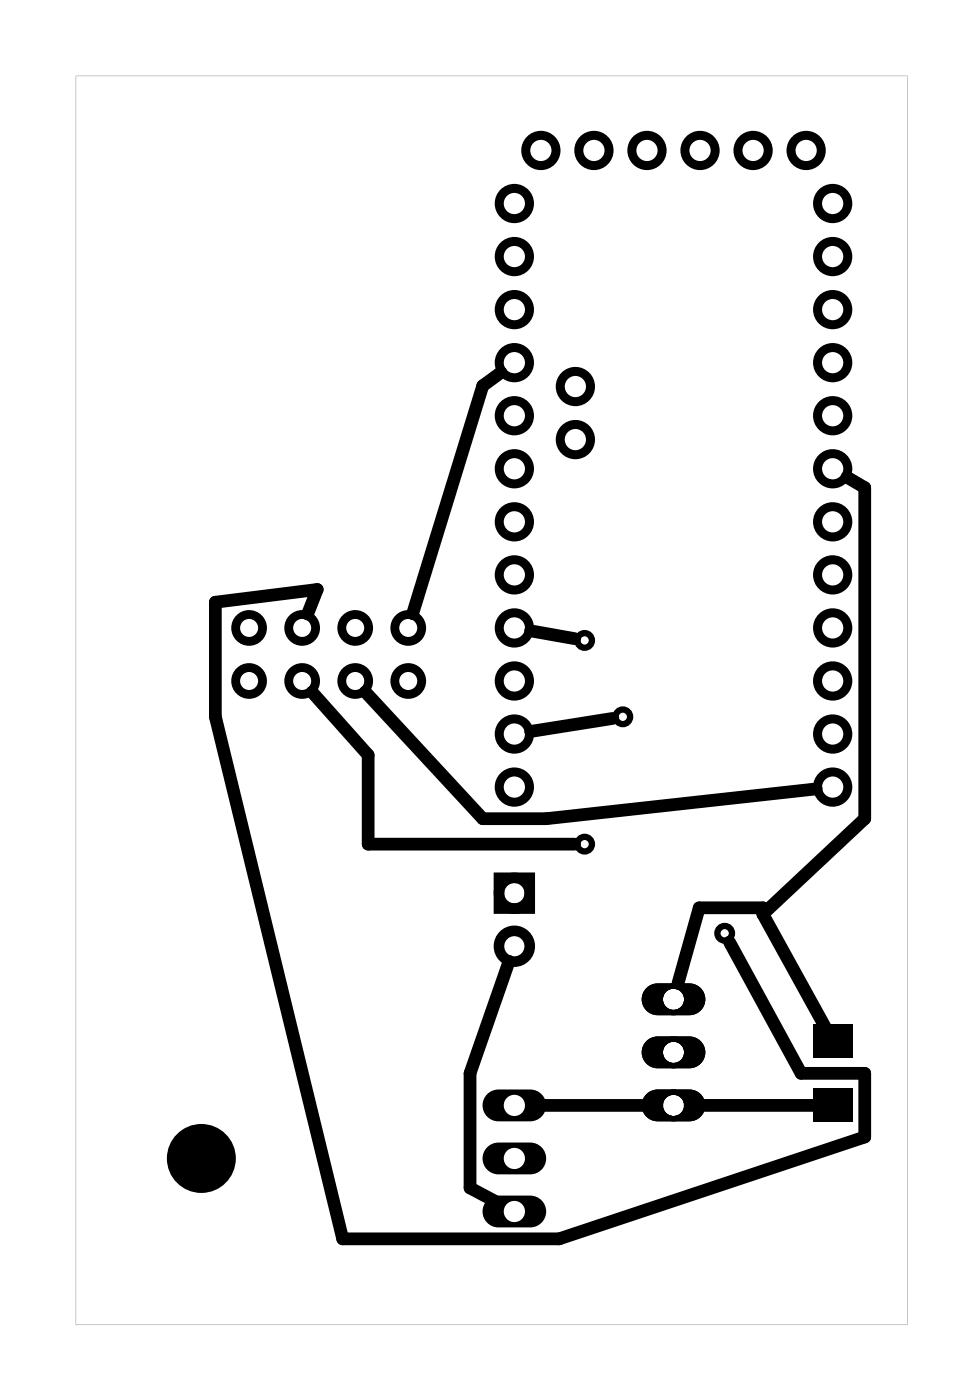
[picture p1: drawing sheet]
<svg xmlns="http://www.w3.org/2000/svg" width="47mm" height="67mm" viewBox="0 0 47 67" stroke-linecap="round" stroke-linejoin="round" font-family="sans-serif">
<g fill="#000">
<path d="M38.9 52.1h1.9v1.6h-1.9zM38.9 49h1.9v1.6h-1.9z"/>
<path d="M3.6 3.6v59.8h39.8v-59.8zM3.6 3.6h39.8v59.8h-39.8z"/>
<path d="M23.3 52.4a.76 .76 0 0 0-.1 .8 .76 .76 0 0 0 .7 .5h1.5a.76 .76 0 0 0 .7-.8 .76 .76 0 0 0-.7-.7h-1.5zM24.1 52.9a.51 .51 0 0 1 1 0 .51 .51 0 0 1-1 0z"/>
<path d="M23.3 54.9a.76 .76 0 0 0-.1 .9 .76 .76 0 0 0 .7 .4h1.5a.76 .76 0 0 0 .7-.7 .76 .76 0 0 0-.7-.8h-1.5zM24.1 55.5a.51 .51 0 0 1 1 0 .51 .51 0 0 1-1 0z"/>
<path d="M23.3 57.5a.76 .76 0 0 0-.1 .8 .76 .76 0 0 0 .7 .5h1.5a.76 .76 0 0 0 .7-.8 .76 .76 0 0 0-.7-.8h-1.5zM24.1 58a.51 .51 0 0 1 1 0 .51 .51 0 0 1-1 0z"/>
<path d="M30.9 47.3a.76 .76 0 0 0-.1 .8 .76 .76 0 0 0 .7 .5h1.5a.76 .76 0 0 0 .8-.8 .76 .76 0 0 0-.8-.7h-1.5zM31.7 47.8a.55 .55 0 0 1 1.1 0 .55 .55 0 0 1-1.1 0z"/>
<path d="M30.9 49.8a.76 .76 0 0 0-.1 .9 .76 .76 0 0 0 .7 .4h1.5a.76 .76 0 0 0 .8-.7 .76 .76 0 0 0-.8-.8h-1.5zM31.7 50.4a.55 .55 0 0 1 1.1 0 .55 .55 0 0 1-1.1 0z"/>
<path d="M30.9 52.4a.76 .76 0 0 0-.1 .8 .76 .76 0 0 0 .7 .5h1.5a.76 .76 0 0 0 .8-.8 .76 .76 0 0 0-.8-.7h-1.5zM31.7 52.9a.55 .55 0 0 1 1.1 0 .55 .55 0 0 1-1.1 0z"/>
<path d="M30.9 47.3a.76 .76 0 0 0-.1 .8 .76 .76 0 0 0 .7 .5h1.5a.76 .76 0 0 0 .8-.8 .76 .76 0 0 0-.8-.7h-1.5zM31.7 47.8a.55 .55 0 0 1 1.1 0 .55 .55 0 0 1-1.1 0z"/>
<path d="M30.9 49.8a.76 .76 0 0 0-.1 .9 .76 .76 0 0 0 .7 .4h1.5a.76 .76 0 0 0 .8-.7 .76 .76 0 0 0-.8-.8h-1.5zM31.7 50.4a.55 .55 0 0 1 1.1 0 .55 .55 0 0 1-1.1 0z"/>
<path d="M30.9 52.4a.76 .76 0 0 0-.1 .8 .76 .76 0 0 0 .7 .5h1.5a.76 .76 0 0 0 .8-.8 .76 .76 0 0 0-.8-.7h-1.5zM31.7 52.9a.55 .55 0 0 1 1.1 0 .55 .55 0 0 1-1.1 0z"/>
</g>
<g fill="none" stroke="#000" stroke-width=".43">
<circle cx="24.6" cy="9.7" r=".72"/>
<circle cx="24.6" cy="17.4" r=".72"/>
<circle cx="24.6" cy="19.9" r=".72"/>
<circle cx="24.6" cy="14.8" r=".72"/>
<circle cx="24.6" cy="12.3" r=".72"/>
<circle cx="25.9" cy="7.2" r=".72"/>
<circle cx="27.5" cy="18.5" r=".72"/>
<circle cx="28.4" cy="7.2" r=".72"/>
<circle cx="31" cy="7.2" r=".72"/>
<circle cx="33.5" cy="7.2" r=".72"/>
<circle cx="36.1" cy="7.2" r=".72"/>
<circle cx="38.6" cy="7.2" r=".72"/>
<circle cx="39.9" cy="9.7" r=".72"/>
<circle cx="39.9" cy="19.9" r=".72"/>
<circle cx="39.9" cy="17.4" r=".72"/>
<circle cx="39.9" cy="14.8" r=".72"/>
<circle cx="39.9" cy="12.3" r=".72"/>
<circle cx="24.6" cy="30.1" r=".72"/>
<circle cx="24.6" cy="32.6" r=".72"/>
<circle cx="24.6" cy="37.7" r=".72"/>
<circle cx="24.6" cy="35.1" r=".72"/>
<circle cx="24.6" cy="27.5" r=".72"/>
<circle cx="24.6" cy="22.4" r=".72"/>
<circle cx="24.6" cy="25" r=".72"/>
<circle cx="27.5" cy="21" r=".72"/>
<circle cx="39.9" cy="35.1" r=".72"/>
<circle cx="39.9" cy="32.6" r=".72"/>
<circle cx="39.9" cy="30.1" r=".72"/>
<circle cx="39.9" cy="37.7" r=".72"/>
<circle cx="39.9" cy="27.5" r=".72"/>
<circle cx="39.9" cy="25" r=".72"/>
<circle cx="39.9" cy="22.4" r=".72"/>
</g>
<g fill="none" stroke="#000" stroke-width=".09">
<circle cx="24.6" cy="52.9" r=".64"/>
<circle cx="24.6" cy="55.5" r=".64"/>
<circle cx="24.6" cy="58" r=".64"/>
</g>
<circle cx="9.6" cy="55.5" r="1.65" fill="#000"/>
<g fill="none" stroke="#000" stroke-width=".42">
<circle cx="11.9" cy="32.6" r=".64"/>
<circle cx="11.9" cy="30.1" r=".64"/>
<circle cx="14.5" cy="30.1" r=".64"/>
<circle cx="14.5" cy="32.6" r=".64"/>
<circle cx="17" cy="30.1" r=".64"/>
<circle cx="17" cy="32.6" r=".64"/>
<circle cx="19.5" cy="32.6" r=".64"/>
<circle cx="19.5" cy="30.1" r=".64"/>
</g>
<g fill="none" stroke="#000" stroke-width=".25">
<circle cx="32.2" cy="50.4" r=".64"/>
<circle cx="32.2" cy="47.8" r=".64"/>
<circle cx="32.2" cy="52.9" r=".64"/>
</g>
<g fill="none" stroke="#000" stroke-width=".51">
<path d="M23.9 42h1.5v1.5h-1.5z"/>
<circle cx="24.6" cy="42.8" r=".74"/>
<circle cx="24.6" cy="45.3" r=".74"/>
</g>
<g fill="none" stroke="#000" stroke-width=".3">
<circle cx="28" cy="30.7" r=".35"/>
<circle cx="29.8" cy="34.3" r=".35"/>
<circle cx="28" cy="40.4" r=".35"/>
<circle cx="34.7" cy="44.7" r=".35"/>
</g>
<path d="M24 17.8l-.9 .7-3.3 10.9M14.7 29.4l.5-1.2-4.9 .6v5.5l6.1 25h10.4l14.6-4.9v-3h-3l-3.5-6.3M14.9 33.1l2.7 3v4.3h9.9M17.5 33.1l5.6 6.1h3.1l12.9-1.4M25.4 30.2l2.1 .4M29.3 34.4l-3.9 .6M40.5 22.8l.9 .5v15.9l-4.9 4.6M24.4 46l-1.9 5.4v5.5l1.4 .7M31.5 52.9h-6M33 52.9h6.1M36.5 43.8l3 5.4M36.5 43.8v-.3h-3l-1 3.6" fill="none" stroke="#000" stroke-width=".61"/>
</svg>
